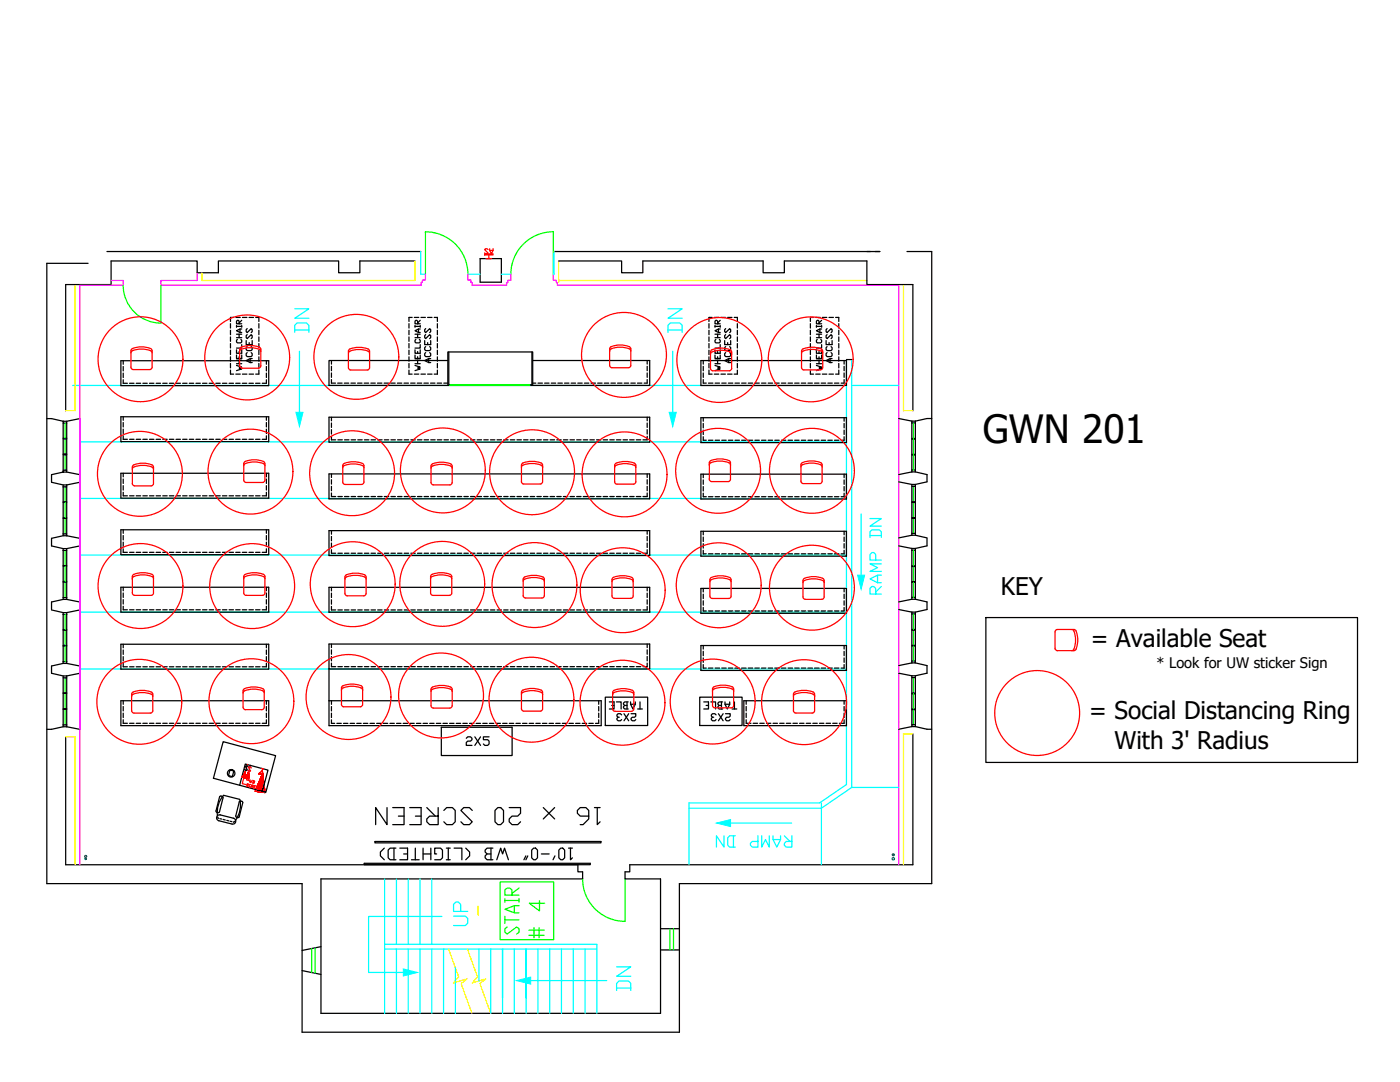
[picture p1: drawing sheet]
<svg xmlns="http://www.w3.org/2000/svg" width="279mm" height="216mm" viewBox="0 0 279 216" stroke-linecap="round" stroke-linejoin="round" font-family="sans-serif">
<defs><g id="words">
<text font-size="7.8" x="196.2" y="88.4">GWN 201</text>
<text font-size="7.1" x="74.1" y="165.8">16 x 20 SCREEN</text>
<g font-size="6.2" fill="#0ff">
<text x="62.8" y="67.4" transform="rotate(-90 62.8 67.4)">DN</text>
<text x="137.2" y="67.4" transform="rotate(-90 137.2 67.4)">DN</text>
<text x="127" y="199" transform="rotate(-90 127 199)">DN</text>
</g>
<text font-size="6.2" fill="#ff0" x="94.5" y="185.9" transform="rotate(-90 94.5 185.9)">UP</text>
<text font-size="6.2" fill="#0f0" x="104.8" y="187.7" transform="rotate(-90 104.8 187.7)">STAIR</text>
<text font-size="5.7" x="75.1" y="172.9">10'-0&quot; WB (LIGHTED)</text>
<text font-size="5.7" fill="#0ff" x="142.2" y="170.4">RAMP DN</text>
<text font-size="5.3" fill="#0ff" x="177.1" y="119.9" transform="rotate(-90 177.1 119.9)">RAMP DN</text>
<g font-size="5.3" fill="#0f0">
<text x="104.8" y="183.1">4</text>
<text x="104.8" y="188.4">#</text>
</g>
<g font-size="4.9">
<text x="199.7" y="118.7">KEY</text>
<text x="217.7" y="129.1">= Available Seat</text>
<text x="217.4" y="143.4">= Social Distancing Ring</text>
<text x="92.1" y="149.9">2X5</text>
<text x="222.4" y="149.5">With 3' Radius</text>
</g>
<g font-size="4.4" fill="#f00">
<text x="120.7" y="142.9">TABLE</text>
<text x="122.1" y="145">2X3</text>
<text x="141.1" y="145">2X3</text>
</g>
<text font-size="4.4" x="139.7" y="142.9">TABLE</text>
<g font-size="4" fill="#f00">
<text x="96" y="51.9">AS</text>
<text x="51.5" y="73.7" transform="rotate(-90 51.5 73.7)">ACCESS</text>
<text x="167.2" y="73.7" transform="rotate(-90 167.2 73.7)">ACCESS</text>
<text x="49" y="157.7">WB</text>
</g>
<text font-size="4" x="87.1" y="73.7" transform="rotate(-90 87.1 73.7)">ACCESS</text>
<text font-size="3.5" fill="#f00" x="48" y="154.9">S</text>
<text font-size="2.9" x="230.8" y="133.4">* Look for UW sticker Sign</text>
</g></defs>
<!-- layer: LOAD-BEARING -->
<g fill="none" stroke="#000" stroke-width=".25">
<path d="M21.3 50.2h62.7M82.8 52.1h-11v2.3h-4.2v-2.3h-24v2.3h-4.3v-2.3h-17.1v4.7h-9.1v25.2M95.8 51.6v4.7h4.3v-4.7M110.6 50.2h65M111.5 52.1h12.6v2.3h4.2v-2.3h24v2.3h4.2v-2.3h16.5v4.7h9.2v25.2M181 50.2h4.9v126.1h-50.3v29.7h-75.3v-29.7h-51v-123.8h8.3M9.3 83.5h1l2.3 .6M12.6 84.1h.7v.3h-.7zM12.6 94.2h.7v-.4h-.7v.4l-2.3 .5v1.5l2.3 .6h.7M12.6 84.4v9.4M12.6 96.8v10.1M12.6 87.4h.7"/>
<path d="M12.6 87.6h.7M12.6 90.6h.7M12.6 90.7h.7M13.3 96.8v.3h-.7M13.3 84.4v9.4M13.3 97.1v9.4M13.3 94.2l2.6 .5M15.9 83.5l-2.6 .6M15.9 96.2l-2.6 .6M179.4 83.5l2.6 .5M182 94.2h.7l2.3 .5v1.4l-2.3 .6h-.7l-2.6-.6M182 84v10.2"/>
<path d="M182 96.7v.3M182 93.8h.7M182 84.4h.7M182 94.2l-2.6 .5M182 84h.7M182 90.8h.7M182 90.7h.7M182 87.6h.7M182 87.5h.7M182.7 84v10.2M182.7 96.7v.3M185.9 83.5h-.9l-2.3 .5"/>
<path d="M12.6 106.5h.7v.4M12.6 103.3h.7M12.6 103.4h.7M12.6 100.1h.7M12.6 100.3h.7M12.6 109.5v10.1M12.6 116.1h.7M12.6 116h.7M12.6 119.2h.7M12.6 113h.7M12.6 112.8h.7M13.3 106.9h-.7l-2.3 .5v1.5l2.3 .6h.7"/>
<path d="M13.3 109.5v.3h-.7M13.3 119.6h-.7l-2.3 .5v1.5M13.3 109.8v9.8M13.3 106.9l2.6 .5M13.3 119.6l2.6 .5M15.9 108.9l-2.6 .6M179.4 108.9l2.6 .5M182 106.8h.7l2.3 .5M182 106.4v-9.4h.7v9.4M182 106.4v.4M182 109.4v10.2M182 106.8l-2.6 .5"/>
<path d="M182 103.3h.7M182 103.4h.7M182 106.4h.7M182 100.1h.7M182 100.3h.7M182 119.6l-2.6 .5M182 119.2h.7M182 116.2h.7M182 116.1h.7M182 109.8h.7M182 113h.7M182 112.9h.7"/>
<path d="M182 109.4h.7M182.7 119.2v.4h-.7M182.7 119.6l2.3 .5v1.5l-2.3 .5v.4M182.7 106.4v.4M182.7 109.8v9.4M185 107.4v1.5l-2.3 .5v.4M10.3 121.7l2.3 .5h.7M12.6 132v.4l-2.3 .5v1.4l2.3 .6h.7M12.6 134.9v.4h.7v-.4M12.6 128.9h.7M12.6 128.8h.7M12.6 125.8h.7"/>
<path d="M12.6 122.2v9.8M12.6 135.3v9.7M12.6 122.6h.7M12.6 125.6h.7M12.6 132h.7M12.6 132.4h.7M12.6 138.4h.7M12.6 138.2h.7M13.3 122.2v10.2M13.3 135.3v9.7M13.3 132.4l2.6 .5M15.9 121.7l-2.6 .5"/>
<path d="M15.9 134.3l-2.6 .6M179.4 121.6l2.6 .5M179.4 134.3l2.6 .5M182 134.8v.4h.7M182 122.1v10.2M182 135.2v9.4M182 132.3l-2.6 .5M182 131.9h.7M182 128.9h.7M182 128.8h.7M182 122.5h.7M182 125.7h.7"/>
<path d="M182 125.6h.7M182 122.1h.7M182 138.3h.7M182 138.4h.7M182.7 131.9v.4h-.7M182.7 132.3l2.3 .5v1.5l-2.3 .5h-.7M182.7 122.5v9.4M182.7 134.8v10.2M12.6 141.5h.7M12.6 141.4h.7M12.6 144.6h.7M13.1 147v25.6h102.2"/>
<path d="M13.3 145h-.7l-2.3 .5h-1M13.3 145l2.6 .5M182 145h.7l2.3 .5h.9M182 145l-2.6 .5M182 141.5h.7M182 141.6h.7M182.2 146.5v26.1h-56.5v1.4h-1v1.4h7.1v26.8h-67.7v-26.8h52.2v-1.4M182.7 144.6h-.7v.4M60.3 193.7l3.8 .7M64.1 188.9l-3.8 .8M131.8 185.3h3.8M131.8 189.5h3.8"/>
</g>
<!-- layer: STAIRS -->
<g fill="none" stroke="#0ff" stroke-width=".25">
<path d="M84 50.2v4.5h.9M93.4 54.7h2.4M100.1 54.7h1.9M110.6 50.2v4.5h-.2M14.5 76.9h154.4M59.8 70.1v12.2M134.3 70.1v12.2M168.9 71.7v84.8l-5.3 3.7h-26.1v12.4M170 76.9h9.4M170 71.7v85.4M15.9 99.5h153M15.9 88.2h153"/>
<path d="M15.9 110.8h153M171.9 102.6v12.2M15.9 133.5h153M15.9 122.1h153M170 157.1l-6.1 4.2h-26.4M170 157.1h9.4M76.8 175.4v26.8M79.1 175.4v13M81.5 175.4v13M83.8 175.4v13M86.2 175.4v13M145.8 164.2h12.2"/>
<path d="M163.9 160.2v12.4M76.8 188.4h42.3v13.8M76.8 189.4h42.3M79.1 189.4v12.8M81.5 189.4v12.8M83.8 189.4v12.8M86.2 189.4v12.8M88.2 182.9h-14.6v11.1h6.9M88.5 189.4v12.8M90.9 193.1v2.6M90.9 196v6.2M95.6 189.4v6.3"/>
<path d="M97.9 189.4v12.8M100.3 189.4v12.8M102.6 189.4v12.8M105 199.1v-9.7v12.8M105.9 195.7h15.2M107.4 189.4v12.8M109.7 189.4v12.8M112.1 189.4v12.8M114.4 189.4v12.8M116.8 189.4v12.8"/>
</g>
<!-- layer: WALLS -->
<path d="M22.2 56h2.4v.9h-8.7v115.7M39.3 54.4v1.6h-7.2v.9h52v-.6h.2v-.4h.6v-1.2M93.4 54.7v1.2h.6v.5h.2v.5h6.9v-.5h.2v-.5h.7v-1.2M110.4 54.7v1.2h.6v.5h.2v.5h68.2v115.7" fill="none" stroke="#f0f" stroke-width=".25"/>
<!-- layer: CHASES -->
<path d="M15 56.8v25.2h-1.9M82.8 52.1v3.9h-42.5v-1.6M111.5 52.1v4.2M111.6 56h61.4M180.3 56.8v25.2h1.9M13.1 147h1.9v25.6M182.2 146.5h-1.9v26.1" fill="none" stroke="#ff0" stroke-width=".25"/>
<!-- layer: STAIRS -->
<g fill="#0ff" stroke="#0ff" stroke-width=".2">
<path d="M103.1 195.7l2.8-.7v1.4z"/>
<path d="M80.5 193.3l2.8 .7-2.8 .7z"/>
<path d="M133.6 82.3h1.4l-.7 2.8z"/>
<path d="M59.1 82.3h1.4l-.7 2.8z"/>
<path d="M143 164.2l2.8-.7v1.4z"/>
</g>
<!-- layer: OPENINGS -->
<g fill="none" stroke="#0f0" stroke-width=".25">
<path d="M24.6 56.9a7.6 7.6 0 0 0 7.5 7.6v-7.6M93.4 54.7a8.5 8.5 0 0 0-8.5-8.4v8.4M102 54.7a8.5 8.5 0 0 1 8.4-8.5v8.5M89.7 76.8h16.3M13 84.4v3M13 87.6v3M13 90.7v3.1M13 97.1v3M182.3 84.4v3.1M182.3 87.6v3.1M182.3 90.8v3M182.3 97v3.1"/>
<path d="M13 100.3v3M13 103.4v3.1M13 109.8v3M13 113v3M13 116.1v3.1M182.3 100.3v3M182.3 103.4v3M182.3 109.8v3.1M182.3 113v3.1M182.3 116.2v3M13 122.6v3M13 125.8v3"/>
<path d="M13 128.9v3.1M13 135.3v2.9M13 138.4v3M182.3 122.5v3.1M182.3 125.7v3.1M182.3 128.9v3M182.3 135.2v3.1M182.3 138.4v3.1M13 141.5v3.1M182.3 141.6v3M116.3 175.4a8.5 8.5 0 0 0 8.4 8.4v-8.4M62.2 189.3v4.8"/>
<path d="M62.9 189.1v5.1M133.7 185.3v4.2M134.4 185.3v4.2"/>
</g>
<!-- layer: MATCHLINES -->
<path d="M89.5 189.4l2 5.5-1 1.2 2.7-.8-1.2 1 2.2 5.9M93.3 189.4l2 5.5-1.1 1.2 2.8-.8-1.2 1 2.1 5.9" fill="none" stroke="#ff0" stroke-width=".25"/>
<!-- layer: HEATING -->
<g fill="none" stroke="#00f" stroke-width=".25">
<circle cx="17.1" cy="170.9" r=".2"/>
<circle cx="17.1" cy="171.3" r=".16"/>
<circle cx="178.3" cy="171.4" r=".24"/>
<circle cx="178.3" cy="170.6" r=".2"/>
</g>
<!-- layer: CLFUR -->
<g fill="none" stroke="#000" stroke-width=".25">
<path d="M24.1 72h29.5v4.9h-29.5zM24.6 75.8v.7h.8M24.6 72v.7M24.6 73.1v.9M24.6 74.4v.9M25.9 76.5h.8M27.2 76.5h.9M28.5 76.5h.9M29.8 76.5h.9M31.2 76.5h.8M32.5 76.5h.9M33.8 76.5h.9"/>
<path d="M35.1 76.5h.9M36.5 76.5h.8M37.8 76.5h.9M39.1 76.5h.9M40.4 76.5h.9M41.7 76.5h.9M43.1 76.5h.9M44.4 76.5h.9M45.7 76.5h.9M46 73.8v.9h.6M46 64.6v.9M46 65.9v.9"/>
<path d="M46 67.2v.9M46 68.6v.8M46 69.9v.9M46 71.2v.9M46 72.5v.9M46.6 63.3h-.6v.8M47 76.5h.9M48.4 76.5h.8M49.7 76.5h.9M51 76.5h.9M53.2 75.8v.7h-.9M53.2 72v.7"/>
<path d="M53.2 73.1v.9M53.2 74.4v.9M66.1 71.9v.7M66.1 73.1v.9M66.1 74.4v.9M66.1 75.7v.8h.9M67.4 76.5h.9M68.7 76.5h.9M70 76.5h.9M71.4 76.5h.8M72.7 76.5h.9M74 76.5h.9"/>
<path d="M75.3 76.5h.9M76.7 76.5h.8M78 76.5h.9M79.3 76.5h.9M80.6 76.5h.9M81.6 73.8v.9h.6M81.6 64.6v.9M81.6 65.9v.9M81.6 67.2v.9M81.6 68.6v.8M81.6 69.9v.9M81.6 71.2v.9"/>
<path d="M81.6 72.5v.9M82 76.5h.8M82.2 63.3h-.6v.8M83.3 76.5h.9M84.6 76.5h.9M85.9 76.5h.9M87.2 76.5h.9M88.6 76.5h.8M89.4 76.9v-6.7h16.9v6.7M89.4 71.9h-23.7v5h40.6M89.6 70.2v6.5h16.6v-6.5M89.7 76.7v.2"/>
<path d="M106 76.7v.2M106.3 71.9h23.4v5h-23.4M106.3 76.5h.6M107.4 76.5h.9M108.7 76.5h.9M110 76.5h.9M111.3 76.5h.9M112.7 76.5h.8M114 76.5h.9M115.3 76.5h.9M116.6 76.5h.9M118 76.5h.8"/>
<path d="M119.3 76.5h.9M120.6 76.5h.9M121.9 76.5h.9M123.3 76.5h.8M124.6 76.5h.9M125.9 76.5h.9M127.2 76.5h.9M129.2 71.9v.7M129.2 73.1v.9M129.2 74.4v.9M129.2 75.7v.8h-.7M139.9 71.9h29v5h-29z"/>
<path d="M140.3 75.7v.7h.6M140.3 71.9v.8M140.3 73.1v.9M140.3 74.4v.9M141.4 76.4h.9M141.5 73.8v.9h.6M141.5 64.6v.9M141.5 65.9v.9M141.5 67.2v.9M141.5 68.6v.8M141.5 69.9v.9M141.5 71.2v.9"/>
<path d="M141.5 72.5v.9M142.1 63.3h-.6v.8M142.6 74.7h.8M142.6 63.3h.8M142.7 72.9l1 .4-.5 .1 .5 .2-1 .4M142.7 70.8v.7h1v-.7M142.7 69.8v.7h1v-.7M142.7 72.6h1M142.7 71.9h1M142.7 67.4h1M142.7 66.7h1M142.7 65v.3"/>
<path d="M142.7 65.1h1M142.7 76.4h.9M142.9 67.7l-.2 .2v.3l.2 .2h.7l.1-.2v-.3l-.1-.2M143.2 64.6v-.5l-.3-.2-.2 .2v.5h1M143.2 66.7v.7M143.2 70.1v.4M143.2 71.2v.3M143.2 71.9v.7M143.4 65.6v.7M143.7 68.8v.7h-1M143.7 65.6h-.3l-.7 .4 .7 .3h.3M143.7 65v.3"/>
<path d="M143.7 63.9l-.5 .5M143.9 74.7h.9M143.9 63.3h.9M144 76.4h.9M144.6 68v.8h1.2v-.8M144.8 70.4l-.2 .2v.4l.2 .2h.8l.2-.2v-.4l-.2-.2M144.8 69.2l-.2 .2v.4l.2 .2h.8l.2-.2v-.4l-.2-.2M144.8 66.8l-.2 .2v.4l.2 .2 .8-.8 .2 .2v.4l-.2 .2M144.8 65.6l-.2 .2v.4l.2 .2 .8-.8 .2 .2v.4l-.2 .2M145.2 74.7h.9M145.2 63.3h.9M145.2 68.4v.4"/>
<path d="M145.4 76.4h.8M145.4 71.6v.7M145.8 71.6h-.4l-.8 .4 .8 .3h.4M146.5 63.3h.7v.8M146.7 76.4h.9M147.2 73.8v.9h-.7M147.2 64.6v.9M147.2 65.9v.9M147.2 67.2v.9M147.2 68.6v.8M147.2 69.9v.9M147.2 71.2v.9"/>
<path d="M147.2 72.5v.9M148 76.4h.9M149.3 76.4h.9M150.7 76.4h.8M152 76.4h.9M153.3 76.4h.9M154.6 76.4h.9M156 76.4h.8M157.3 76.4h.9M158.6 76.4h.9M159.9 76.4h.9M161.2 76.4h.9"/>
<path d="M161.7 64.6v.9M161.7 65.9v.9M161.7 67.2v.9M161.7 68.6v.8M161.7 69.9v.9M161.7 71.2v.9M161.7 72.5v.9M161.7 73.8v.9h.7M162.4 63.3h-.7v.8M162.6 76.4h.9M163.9 76.4h.9M165.2 76.4h.9"/>
<path d="M166.5 76.4h.9M168.5 75.7v.7h-.6M168.5 74.4v.9M24.1 83.2h29.5v4.9h-29.5zM24.1 94.4h29.5v5h-29.5zM24.6 83.2v.7M24.6 84.3v.9M24.6 85.6v.9M24.6 87v.7h.8M24.6 94.4v.7M24.6 95.6v.9M24.6 96.9v.9"/>
<path d="M24.6 98.2v.7h.8M25.9 87.7h.8M25.9 98.9h.8M27.2 87.7h.9M27.2 98.9h.9M28.5 87.7h.9M28.5 98.9h.9M29.8 87.7h.9M29.8 98.9h.9M31.2 87.7h.8M31.2 98.9h.8M32.5 87.7h.9"/>
<path d="M32.5 98.9h.9M33.8 87.7h.9M33.8 98.9h.9M35.1 87.7h.9M35.1 98.9h.9M36.5 87.7h.8M36.5 98.9h.8M37.8 87.7h.9M37.8 98.9h.9M39.1 87.7h.9M39.1 98.9h.9M40.4 87.7h.9"/>
<path d="M40.4 98.9h.9M41.7 87.7h.9M41.7 98.9h.9M43.1 87.7h.9M43.1 98.9h.9M44.4 87.7h.9M44.4 98.9h.9M45.7 87.7h.9M45.7 98.9h.9M47 87.7h.9M47 98.9h.9M48.4 87.7h.8"/>
<path d="M48.4 98.9h.8M49.7 87.7h.9M49.7 98.9h.9M51 87.7h.9M51 98.9h.9M53.2 83.2v.7M53.2 84.3v.9M53.2 85.6v.9M53.2 87v.7h-.9M53.2 94.4v.7M53.2 95.6v.9M53.2 96.9v.9"/>
<path d="M53.2 98.2v.7h-.9M65.7 83.3h64v4.9h-64zM65.7 94.6h64v4.9h-64zM66.1 83.3v.7M66.1 84.4v.9M66.1 85.7v.9M66.1 87.1v.7h.9M66.1 94.6v.7M66.1 95.7v.9M66.1 97v.9M66.1 98.4v.7h.9M67.4 99.1h.9"/>
<path d="M67.4 87.8h.9M68.8 99.1h.8M68.8 87.8h.8M70.1 99.1h.9M70.1 87.8h.9M71.4 99.1h.9M71.4 87.8h.9M72.7 99.1h.9M72.7 87.8h.9M74 99.1h.9M74 87.8h.9M75.4 99.1h.9"/>
<path d="M75.4 87.8h.9M76.7 99.1h.9M76.7 87.8h.9M78 99.1h.9M78 87.8h.9M79.3 99.1h.9M79.3 87.8h.9M80.7 99.1h.9M80.7 87.8h.9M82 99.1h.9M82 87.8h.9M83.3 99.1h.9"/>
<path d="M83.3 87.8h.9M84.6 99.1h.9M84.6 87.8h.9M86 99.1h.8M86 87.8h.8M87.3 99.1h.9M87.3 87.8h.9M88.6 99.1h.9M88.6 87.8h.9M89.9 99.1h.9M89.9 87.8h.9M91.3 99.1h.8"/>
<path d="M91.3 87.8h.8M92.6 99.1h.9M92.6 87.8h.9M93.9 99.1h.9M93.9 87.8h.9M95.2 99.1h.9M95.2 87.8h.9M96.6 99.1h.8M96.6 87.8h.8M97.9 99.1h.9M97.9 87.8h.9M99.2 99.1h.9"/>
<path d="M99.2 87.8h.9M100.5 99.1h.9M100.5 87.8h.9M101.8 99.1h.9M101.8 87.8h.9M103.2 99.1h.9M103.2 87.8h.9M104.5 99.1h.9M104.5 87.8h.9M105.8 99.1h.9M105.8 87.8h.9M107.1 99.1h.9"/>
<path d="M107.1 87.8h.9M108.5 99.1h.8M108.5 87.8h.8M109.8 99.1h.9M109.8 87.8h.9M111.1 99.1h.9M111.1 87.8h.9M112.4 99.1h.9M112.4 87.8h.9M113.8 99.1h.8M113.8 87.8h.8M115.1 99.1h.9"/>
<path d="M115.1 87.8h.9M116.4 99.1h.9M116.4 87.8h.9M117.7 99.1h.9M117.7 87.8h.9M119.1 99.1h.8M119.1 87.8h.8M120.4 99.1h.9M120.4 87.8h.9M121.7 99.1h.9M121.7 87.8h.9M123 99.1h.9"/>
<path d="M123 87.8h.9M124.3 99.1h.9M124.3 87.8h.9M125.7 99.1h.9M125.7 87.8h.9M127 99.1h.9M127 87.8h.9M129.2 83.3v.7M129.2 84.4v.9M129.2 85.7v.9M129.2 87.1v.7h-.9M129.2 94.6v.7"/>
<path d="M129.2 95.7v.9M129.2 97v.9M129.2 98.4v.7h-.9M139.9 83.3h29v5h-29zM139.9 94.6h29v5h-29zM140.3 83.3v.8M140.3 84.5v.9M140.3 85.8v.9M140.3 87.1v.7h.6M140.3 94.6v.7M140.3 95.8v.8M140.3 97.1v.9"/>
<path d="M140.3 98.4v.7h.6M141.4 87.8h.9M141.4 99.1h.9M142.7 87.8h.9M142.7 99.1h.9M144 87.8h.9M144 99.1h.9M145.4 87.8h.8M145.4 99.1h.8M146.7 87.8h.9M146.7 99.1h.9M148 87.8h.9"/>
<path d="M148 99.1h.9M149.3 87.8h.9M149.3 99.1h.9M150.7 87.8h.8M150.7 99.1h.8M152 87.8h.9M152 99.1h.9M153.3 87.8h.9M153.3 99.1h.9M154.6 87.8h.9M154.6 99.1h.9M156 87.8h.8"/>
<path d="M156 99.1h.8M157.3 87.8h.9M157.3 99.1h.9M158.6 87.8h.9M158.6 99.1h.9M159.9 87.8h.9M159.9 99.1h.9M161.2 87.8h.9M161.2 99.1h.9M162.6 87.8h.9M162.6 99.1h.9M163.9 87.8h.9"/>
<path d="M163.9 99.1h.9M165.2 87.8h.9M165.2 99.1h.9M166.5 87.8h.9M166.5 99.1h.9M168.5 83.3v.8M168.5 84.5v.9M168.5 85.8v.9M168.5 87.1v.7h-.6M168.5 94.6v.7M168.5 95.8v.8M168.5 97.1v.9"/>
<path d="M168.5 98.4v.7h-.6M24.1 105.7h29.5v5h-29.5zM24.1 117.2h29.5v4.9h-29.5zM24.6 105.7v.7M24.6 106.9v.8M24.6 108.2v.9M24.6 109.5v.7h.8M24.6 117.2v.7M24.6 118.3v.9M24.6 119.6v.9M25.9 110.2h.8M27.2 110.2h.9"/>
<path d="M28.5 110.2h.9M29.8 110.2h.9M31.2 110.2h.8M32.5 110.2h.9M33.8 110.2h.9M35.1 110.2h.9M36.5 110.2h.8M37.8 110.2h.9M39.1 110.2h.9M40.4 110.2h.9M41.7 110.2h.9M43.1 110.2h.9"/>
<path d="M44.4 110.2h.9M45.7 110.2h.9M47 110.2h.9M48.4 110.2h.8M49.7 110.2h.9M51 110.2h.9M53.2 105.7v.7M53.2 106.9v.8M53.2 108.2v.9M53.2 109.5v.7h-.9M53.2 117.2v.7M53.2 118.3v.9"/>
<path d="M53.2 119.6v.9M65.7 117.2h64v5h-64zM65.7 105.9h64v5h-64zM66.1 105.9v.7M66.1 107v.9M66.1 108.4v.8M66.1 109.7v.7h.9M66.1 117.2v.7M66.1 118.4v.8M66.1 119.7v.9M67.4 110.4h.9M68.8 110.4h.8"/>
<path d="M70.1 110.4h.9M71.4 110.4h.9M72.7 110.4h.9M74 110.4h.9M75.4 110.4h.9M76.7 110.4h.9M78 110.4h.9M79.3 110.4h.9M80.7 110.4h.9M82 110.4h.9M83.3 110.4h.9M84.6 110.4h.9"/>
<path d="M86 110.4h.8M87.3 110.4h.9M88.6 110.4h.9M89.9 110.4h.9M91.3 110.4h.8M92.6 110.4h.9M93.9 110.4h.9M95.2 110.4h.9M96.6 110.4h.8M97.9 110.4h.9M99.2 110.4h.9M100.5 110.4h.9"/>
<path d="M101.8 110.4h.9M103.2 110.4h.9M104.5 110.4h.9M105.8 110.4h.9M107.1 110.4h.9M108.5 110.4h.8M109.8 110.4h.9M111.1 110.4h.9M112.4 110.4h.9M113.8 110.4h.8M115.1 110.4h.9M116.4 110.4h.9"/>
<path d="M117.7 110.4h.9M119.1 110.4h.8M120.4 110.4h.9M121.7 110.4h.9M123 110.4h.9M124.3 110.4h.9M125.7 110.4h.9M127 110.4h.9M129.2 105.9v.7M129.2 107v.9M129.2 108.4v.8M129.2 109.7v.7h-.9"/>
<path d="M129.2 117.2v.7M129.2 118.4v.8M129.2 119.7v.9M139.9 106h29v5h-29zM139.9 117.4h29v5h-29zM140.3 106v.7M140.3 107.2v.8M140.3 108.5v.9M140.3 109.8v.7h.6M140.3 117.4v.7M140.3 118.6v.8M140.3 119.9v.9"/>
<path d="M141.4 110.5h.9M142.7 110.5h.9M144 110.5h.9M145.4 110.5h.8M146.7 110.5h.9M148 110.5h.9M149.3 110.5h.9M150.7 110.5h.8M152 110.5h.9M153.3 110.5h.9M154.6 110.5h.9M156 110.5h.8"/>
<path d="M157.3 110.5h.9M158.6 110.5h.9M159.9 110.5h.9M161.2 110.5h.9M162.6 110.5h.9M163.9 110.5h.9M165.2 110.5h.9M166.5 110.5h.9M168.5 106v.7M168.5 107.2v.8M168.5 108.5v.9M168.5 109.8v.7h-.6"/>
<path d="M168.5 117.4v.7M168.5 118.6v.8M168.5 119.9v.9M24.1 128.5h29.5v5h-29.5zM24.1 139.8h29.5v5h-29.5zM24.6 121v.7h.8M24.6 128.5v.8M24.6 129.7v.9M24.6 131v.9M24.6 132.3v.8h.8M24.6 139.8v.7M25.9 121.7h.8"/>
<path d="M25.9 133.1h.8M27.2 121.7h.9M27.2 133.1h.9M28.5 121.7h.9M28.5 133.1h.9M29.8 121.7h.9M29.8 133.1h.9M31.2 121.7h.8M31.2 133.1h.8M32.5 121.7h.9M32.5 133.1h.9M33.8 121.7h.9"/>
<path d="M33.8 133.1h.9M35.1 121.7h.9M35.1 133.1h.9M36.5 121.7h.8M36.5 133.1h.8M37.8 121.7h.9M37.8 133.1h.9M39.1 121.7h.9M39.1 133.1h.9M40.4 121.7h.9M40.4 133.1h.9M41.7 121.7h.9"/>
<path d="M41.7 133.1h.9M43.1 121.7h.9M43.1 133.1h.9M44.4 121.7h.9M44.4 133.1h.9M45.7 121.7h.9M45.7 133.1h.9M47 121.7h.9M47 133.1h.9M48.4 121.7h.8M48.4 133.1h.8M49.7 121.7h.9"/>
<path d="M49.7 133.1h.9M51 121.7h.9M51 133.1h.9M53.2 121v.7h-.9M53.2 128.5v.8M53.2 129.7v.9M53.2 131v.9M53.2 132.3v.8h-.9M53.2 139.8v.7M65.7 139.8h54.3v5h-54.3zM65.7 128.5h64v5h-64zM66.1 121v.7h.9"/>
<path d="M66.1 132.3v.7h.9M66.1 128.5v.7M66.1 129.7v.8M66.1 131v.9M66.1 139.8v.7M67.4 121.7h.9M67.4 133h.9M68.8 121.7h.8M68.8 133h.8M70.1 121.7h.9M70.1 133h.9M71.4 121.7h.9"/>
<path d="M71.4 133h.9M72.7 121.7h.9M72.7 133h.9M74 121.7h.9M74 133h.9M75.4 121.7h.9M75.4 133h.9M76.7 121.7h.9M76.7 133h.9M78 121.7h.9M78 133h.9M79.3 121.7h.9"/>
<path d="M79.3 133h.9M80.7 121.7h.9M80.7 133h.9M82 121.7h.9M82 133h.9M83.3 121.7h.9M83.3 133h.9M84.6 121.7h.9M84.6 133h.9M86 121.7h.8M86 133h.8M87.3 121.7h.9"/>
<path d="M87.3 133h.9M88.6 121.7h.9M88.6 133h.9M89.9 121.7h.9M89.9 133h.9M91.3 121.7h.8M91.3 133h.8M92.6 121.7h.9M92.6 133h.9M93.9 121.7h.9M93.9 133h.9M95.2 121.7h.9"/>
<path d="M95.2 133h.9M96.6 121.7h.8M96.6 133h.8M97.9 121.7h.9M97.9 133h.9M99.2 121.7h.9M99.2 133h.9M100.5 121.7h.9M100.5 133h.9M101.8 121.7h.9M101.8 133h.9M103.2 121.7h.9"/>
<path d="M103.2 133h.9M104.5 121.7h.9M104.5 133h.9M105.8 121.7h.9M105.8 133h.9M107.1 121.7h.9M107.1 133h.9M108.5 121.7h.8M108.5 133h.8M109.8 121.7h.9M109.8 133h.9M111.1 121.7h.9"/>
<path d="M111.1 133h.9M112.4 121.7h.9M112.4 133h.9M113.8 121.7h.8M113.8 133h.8M115.1 121.7h.9M115.1 133h.9M116.4 121.7h.9M116.4 133h.9M117.7 121.7h.9M117.7 133h.9M119.1 121.7h.8"/>
<path d="M119.1 133h.8M120.4 121.7h.9M120.4 133h.9M120.8 139.1h8.5v5.7h-8.5zM121.7 121.7h.9M121.7 133h.9M123 121.7h.9M123 133h.9M124.3 121.7h.9M124.3 133h.9M125.7 121.7h.9M125.7 133h.9"/>
<path d="M127 121.7h.9M127 133h.9M129.2 121v.7h-.9M129.2 132.3v.7h-.9M129.2 128.5v.7M129.2 129.7v.8M129.2 131v.9M139.6 139.1h8.5v5.7h-8.5zM139.9 128.8h29v5h-29zM140.3 121.2v.7h.6M140.3 128.8v.7M140.3 130v.8"/>
<path d="M140.3 131.3v.9M140.3 132.6v.7h.6M141.4 121.9h.9M141.4 133.3h.9M142.7 121.9h.9M142.7 133.3h.9M144 121.9h.9M144 133.3h.9M145.4 121.9h.8M145.4 133.3h.8M146.7 121.9h.9M146.7 133.3h.9"/>
<path d="M148 121.9h.9M148 133.3h.9M148.5 139.8h20.4v5h-20.4zM149.3 121.9h.9M149.3 133.3h.9M150.7 121.9h.8M150.7 133.3h.8M152 121.9h.9M152 133.3h.9M153.3 121.9h.9M153.3 133.3h.9M154.6 121.9h.9"/>
<path d="M154.6 133.3h.9M156 121.9h.8M156 133.3h.8M157.3 121.9h.9M157.3 133.3h.9M158.6 121.9h.9M158.6 133.3h.9M159.9 121.9h.9M159.9 133.3h.9M161.2 121.9h.9M161.2 133.3h.9M162.6 121.9h.9"/>
<path d="M162.6 133.3h.9M163.9 121.9h.9M163.9 133.3h.9M165.2 121.9h.9M165.2 133.3h.9M166.5 121.9h.9M166.5 133.3h.9M168.5 121.2v.7h-.6M168.5 128.8v.7M168.5 130v.8M168.5 131.3v.9M168.5 132.6v.7h-.6"/>
<path d="M168.5 139.8v.7M196.8 123.2h74.1v28.9h-74.1zM24.6 141v.9M24.6 142.3v.9M24.6 143.6v.7h.8M25.9 144.3h.8M27.2 144.3h.9M28.5 144.3h.9M29.8 144.3h.9M31.2 144.3h.8M32.5 144.3h.9M33.8 144.3h.9"/>
<path d="M35.1 144.3h.9M36.5 144.3h.8M37.8 144.3h.9M39.1 144.3h.9M40.4 144.3h.9M41.7 144.3h.9M43.1 144.3h.9M43.9 158.9h.4l.2 .3-.7 2.8-.3 .1-.4-.1v-.2zM44.4 144.3h.9M44.5 148l10.5 2.8-1.9 7.3-10.5-2.8zM45.7 144.3h.9M45.9 153.6l.8 .3-.3 1.1-.8-.2z"/>
<path d="M47 144.3h.9M47.8 156.7l1.2-4.2 4.5 1.2-1.1 4.2M47.9 159.9h.4l.1 .3-.7 2.8-.2 .1-.4-.1-.1-.2zM48.4 144.3h.8M49.7 144.3h.9M51 144.3h.9M53.2 141v.9M53.2 142.3v.9M53.2 143.6v.7h-.9M66.1 143.6v.7h.7M66.1 141v.9M66.1 142.3v.9"/>
<path d="M67.2 144.3h.9M68.6 144.3h.8M69.9 144.3h.9M71.2 144.3h.9M72.5 144.3h.9M73.8 144.3h.9M75.2 144.3h.9M76.5 144.3h.9M77.8 144.3h.9M79.1 144.3h.9M80.5 144.3h.8M81.8 144.3h.9"/>
<path d="M83.1 144.3h.9M84.4 144.3h.9M85.8 144.3h.8M87.1 144.3h.9M88.1 145.1h14.1v5.7h-14.1zM88.4 144.3h.9M89.7 144.3h.9M91.1 144.3h.8M92.4 144.3h.9M93.7 144.3h.9M95 144.3h.9M96.3 144.3h.9"/>
<path d="M97.7 144.3h.9M99 144.3h.9M100.3 144.3h.9M101.6 144.3h.9M103 144.3h.8M104.3 144.3h.9M105.6 144.3h.9M106.9 144.3h.9M108.3 144.3h.8M109.6 144.3h.9M110.9 144.3h.9M112.2 144.3h.9"/>
<path d="M113.6 144.3h.8M114.9 144.3h.9M116.2 144.3h.9M117.5 144.3h.9M118.8 144.3h.7M148.9 144.3h1M150.3 144.3h.9M151.6 144.3h.9M153 144.3h.8M154.3 144.3h.9M155.6 144.3h.9M156.9 144.3h.9"/>
<path d="M158.2 144.3h.9M159.6 144.3h.9M160.9 144.3h.9M162.2 144.3h.9M163.5 144.3h.9M164.9 144.3h.8M166.2 144.3h.9M168.5 143.6v.7h-1M168.5 141v.9M168.5 142.3v.9M43.4 162.8a5.1 5.1 0 0 1 1.2-4.1l3.2 .8a5 5 0 0 1-.8 4.2M43.5 163l.1 .3"/>
<path d="M43.9 163.3l.3 .1M43.9 162.6l2.8 .7M44 162.6a.6 .6 0 0 0-.8 .4 .6 .6 0 0 0 .5 .8M44.5 163.5l.4 .1M45.3 163.7l.4 .1M45.9 163.9l.4 .1M46.6 163.3a.6 .6 0 0 1 .4 .7 .6 .6 0 0 1-.7 .4l-2.7-.6M46.8 163.9l-.2 .1M72.7 172.3h45.1v.2h-45.1zM74.8 167.9h45.1v.3h-45.1z"/>
<circle cx="46.1" cy="154.3" r=".75"/>
</g>
<!-- layer: NUMBERS -->
<path d="M99.8 176h10.7v11.5h-10.7z" fill="none" stroke="#0f0" stroke-width=".25"/>
<!-- layer: 0 -->
<path d="M168.9 71.7h1.1M65.7 133.5v6.3" fill="none" stroke="#000" stroke-width=".25"/>
<g fill="none" stroke="#f00" stroke-width=".25">
<circle cx="28" cy="71.7" r="8.5"/>
<circle cx="49.3" cy="71.3" r="8.5"/>
<circle cx="71.1" cy="71.2" r="8.5"/>
<circle cx="124.5" cy="70.8" r="8.5"/>
<circle cx="143.6" cy="71.8" r="8.5"/>
<circle cx="161.8" cy="71.7" r="8.5"/>
<circle cx="27.9" cy="94.5" r="8.5"/>
<circle cx="50" cy="94.1" r="8.5"/>
<circle cx="70.3" cy="94.4" r="8.5"/>
<circle cx="88.4" cy="93.9" r="8.5"/>
<circle cx="106.2" cy="94.2" r="8.5"/>
<circle cx="124.6" cy="94.7" r="8.5"/>
<circle cx="143.3" cy="93.9" r="8.5"/>
<circle cx="162" cy="93.9" r="8.5"/>
<circle cx="28" cy="116.9" r="8.5"/>
<circle cx="50.3" cy="117" r="8.5"/>
<circle cx="70.4" cy="116.6" r="8.5"/>
<circle cx="88.3" cy="116.5" r="8.5"/>
<circle cx="106.7" cy="116.7" r="8.5"/>
<circle cx="124.3" cy="117.8" r="8.5"/>
<circle cx="143.4" cy="116.8" r="8.5"/>
<circle cx="162" cy="117.3" r="8.5"/>
<circle cx="50.2" cy="139.9" r="8.5"/>
<circle cx="69.6" cy="139.1" r="8.5"/>
<circle cx="88" cy="138.8" r="8.5"/>
<circle cx="106.1" cy="139.6" r="8.5"/>
<circle cx="142.2" cy="140" r="8.5"/>
<circle cx="27.8" cy="140" r="8.5"/>
<circle cx="124.2" cy="140.2" r="8.5"/>
<circle cx="160.5" cy="140.1" r="8.5"/>
</g>
<!-- layer: 0110 -->
<g fill="none" stroke="#f00" stroke-width=".25">
<path d="M26.1 70.4l.1-.2a3.9 3.9 0 0 1 4.1 0l.1 .2M26.3 69.7a4.2 4.2 0 0 1 4 .1v3.7l-.4 .2h-3.3l-.4-.2-.1-.2v-3.3zM69.5 70.5l.1-.2a3.9 3.9 0 0 1 4.1 0l.1 .2M69.7 69.7a4.2 4.2 0 0 1 4 .2v3.7l-.4 .2h-3.3l-.4-.2-.1-.2v-3.3zM121.7 70v-.1a3.9 3.9 0 0 1 4.2 0v.1M121.8 69.3a4.2 4.2 0 0 1 4.1 .1l-.1 3.7-.4 .3h-3.3l-.4-.3v-.2v-3.3zM141.8 70.7v-.2a3.9 3.9 0 0 1 4.2 0v.2M141.9 69.9a4.2 4.2 0 0 1 4.1 .1v3.8l-.5 .2h-3.2l-.4-.2-.1-.3v-3.3zM163.9 69.6a4.2 4.2 0 0 0-3.9 .3v3.7l.4 .2h3.3M163.9 70.1a4.2 4.2 0 0 0-3.9 .2v.2M26.4 93.6v-.2a3.9 3.9 0 0 1 4.2 0v.2M26.5 92.9a4.2 4.2 0 0 1 4.1 .1v3.7l-.4 .3h-3.3l-.3-.1-.2-.4v-3.3z"/>
<path d="M48.6 92.9l.1-.1a3.9 3.9 0 0 1 4.1 0l.1 .1M48.8 92.2a4.2 4.2 0 0 1 4 .1v3.7l-.4 .3h-3.3l-.4-.3-.1-.2v-3.3zM68.4 93.3v-.1a3.9 3.9 0 0 1 4.2 0v.1M68.5 92.6a4.2 4.2 0 0 1 4.1 .1v3.7l-.4 .3h-3.3l-.4-.3-.1-.2v-3.3zM86 93.4l.1-.2a3.9 3.9 0 0 1 4.1 0v.2M86.2 92.7a4.2 4.2 0 0 1 4 .1v3.7l-.4 .3h-3.3l-.4-.3-.1-.2v-3.3zM104.1 93.3v-.2a3.9 3.9 0 0 1 4.2 0v.2M104.2 92.5a4.2 4.2 0 0 1 4.1 .1l-.1 3.7-.4 .3h-3.3l-.2-.1-.2-.4v-3.3zM122.7 93.3v-.2a3.9 3.9 0 0 1 4.2 0v.2M122.8 92.5a4.2 4.2 0 0 1 4.1 .2l-.1 3.7-.4 .2h-3.3l-.2-.1-.2-.4v-3.2zM141.6 92.8v-.2a3.9 3.9 0 0 1 4.1 0l.1 .2M141.7 92a4.2 4.2 0 0 1 4 .2v3.7l-.4 .2h-3.3l-.4-.2v-.3v-3.3z"/>
<path d="M159.8 93.2l.1-.2a3.9 3.9 0 0 1 4.1 0l.1 .2M160 92.4a4.2 4.2 0 0 1 4 .2v3.7l-.4 .2h-3.3l-.4-.2-.1-.3v-3.3zM26.4 115.5v-.2a3.9 3.9 0 0 1 4.2 0v.2M26.5 114.7a4.2 4.2 0 0 1 4.1 .2v3.7l-.4 .2h-3.3l-.3-.1-.2-.4v-3.3zM48.6 115.5l.1-.2a3.9 3.9 0 0 1 4.1 0l.1 .2M48.8 114.7a4.2 4.2 0 0 1 4 .2v3.7l-.4 .2h-3.3l-.4-.2-.1-.3v-3.3zM68.8 115.6l.1-.2a3.9 3.9 0 0 1 4.1 0l.1 .2M69 114.8a4.2 4.2 0 0 1 4 .2v3.7l-.4 .2h-3.3l-.4-.2-.1-.3v-3.3zM85.9 115.5l.1-.2a3.9 3.9 0 0 1 4.1 0l.1 .2M86.1 114.7a4.2 4.2 0 0 1 4 .2v3.7l-.4 .2h-3.3l-.2-.1-.3-.4v-3.3zM104.4 116v-.2a3.9 3.9 0 0 1 4.2 0v.2M104.6 115.2a4.2 4.2 0 0 1 4 .2v3.7l-.4 .2h-3.3l-.4-.2-.1-.2v-3.3z"/>
<path d="M122.1 116.1l.1-.2a3.9 3.9 0 0 1 4.1 0l.1 .2M122.3 115.3a4.2 4.2 0 0 1 4 .2v3.7l-.4 .2h-3.3l-.2-.1-.3-.4v-3.3zM141.7 116.1v-.2a3.9 3.9 0 0 1 4.2 0v.2M141.8 115.3a4.2 4.2 0 0 1 4.1 .2l-.1 3.7-.4 .2h-3.3l-.4-.2v-.3v-3.2zM160.3 116.3v-.2a3.9 3.9 0 0 1 4.1 0l.1 .2M160.4 115.5a4.2 4.2 0 0 1 4 .2v3.7l-.4 .2h-3.3l-.4-.2v-.3v-3.3zM26.3 139v-.2a3.9 3.9 0 0 1 4.2 0v.2M26.4 138.2a4.2 4.2 0 0 1 4.1 .1l-.1 3.8-.4 .2h-3.3l-.2-.1-.2-.4v-3.3zM48.5 138.3v-.2a3.9 3.9 0 0 1 4.2 0v.2M48.7 137.5a4.2 4.2 0 0 1 4 .2v3.7l-.4 .2h-3.3l-.4-.2-.1-.3v-3.3zM68.1 137.7l.1-.2a3.9 3.9 0 0 1 4.1 0l.1 .2M72.4 137.3l-.1-.2a3.9 3.9 0 0 0-4.1 0l-.1 3.5 .3 .4h3.5h.2l.3-.4"/>
<path d="M72.4 137.3v3.3M86 138l.1-.2a3.9 3.9 0 0 1 4.1 0v.2M86.2 137.2a4.2 4.2 0 0 1 4 .2v3.7l-.4 .2h-3.3l-.4-.2-.1-.3v-3.3zM104.1 138.6v-.2a3.9 3.9 0 0 1 4.2 0v.2M104.2 137.8a4.2 4.2 0 0 1 4.1 .2l-.1 3.7-.4 .2h-3.3l-.2-.1-.2-.4v-3.3zM122.3 138.2v-.2a3.9 3.9 0 0 1 4.2 0v.2M142.2 137.9v-.2a3.9 3.9 0 0 1 4.2 0v.2M158.3 139l.1-.2a3.9 3.9 0 0 1 4.1 0l.1 .2M158.5 138.2a4.2 4.2 0 0 1 4 .1v3.7l-.4 .3h-3.3l-.4-.3-.1-.2v-3.3zM210.6 125.8l.4-.2h3.5a3.9 3.9 0 0 1 0 4.2h-3.5l-.4-.2zM213.9 125.6h.2a3.9 3.9 0 0 1 0 4.2h-.2M142.2 140.8v-3.5a3.9 3.9 0 0 1 4.2 0v3.5"/>
</g>
<!-- layer: CLFUR -->
<circle cx="207" cy="142.3" r="8.5" fill="none" stroke="#f00" stroke-width=".25"/>
<use href="#words"/>
</svg>
